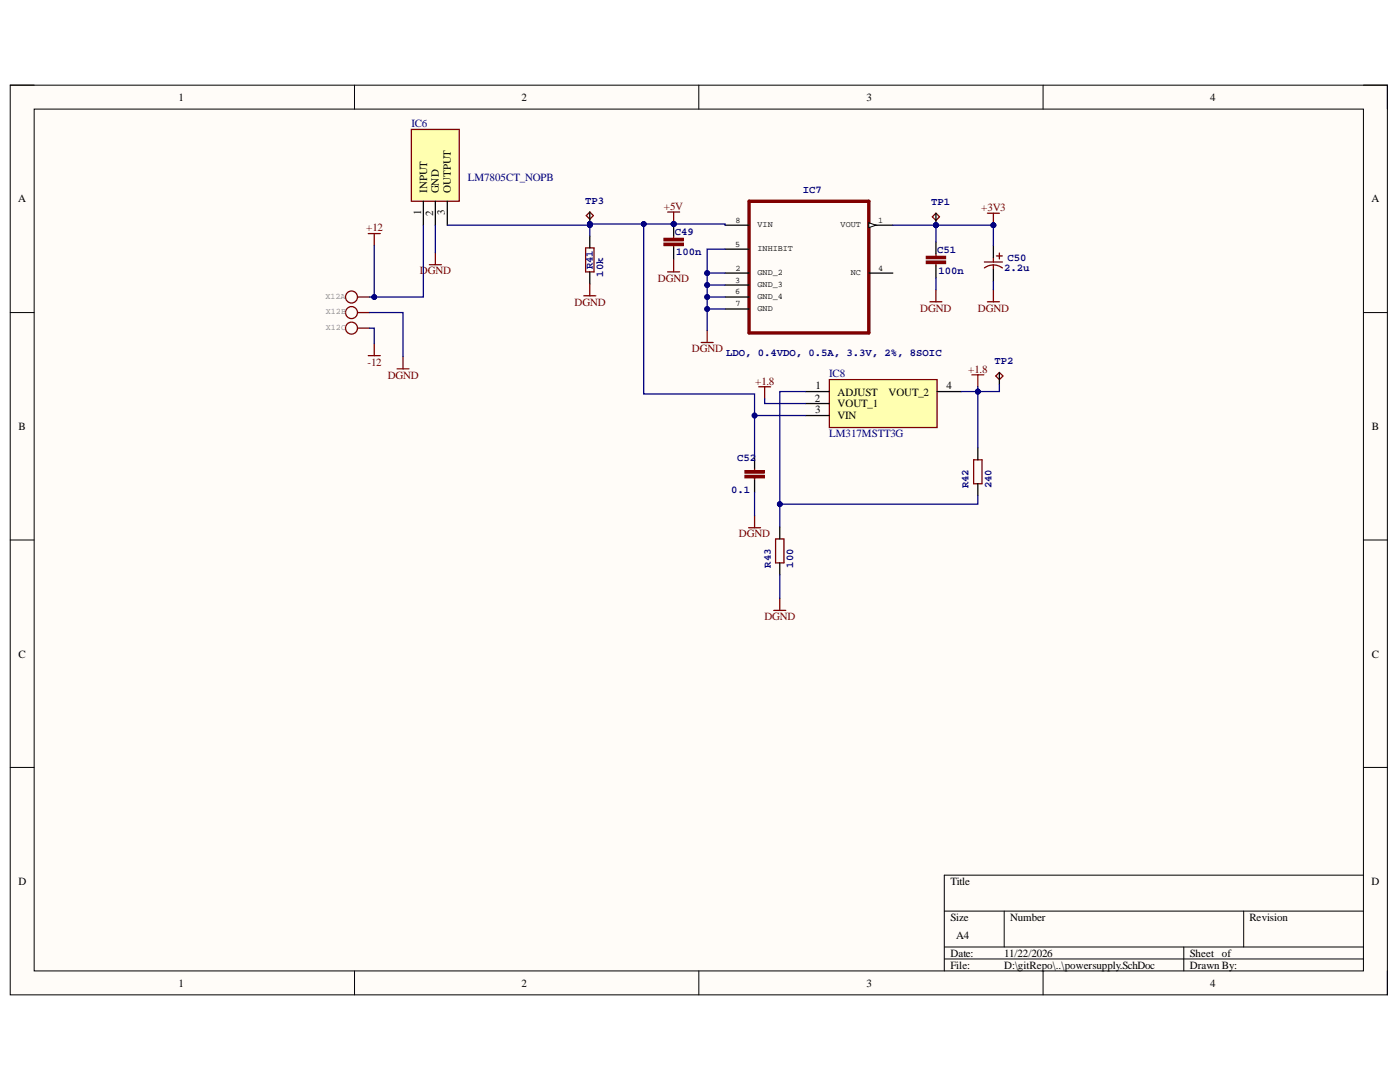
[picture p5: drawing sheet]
<svg xmlns="http://www.w3.org/2000/svg" width="279mm" height="216mm" viewBox="0 0 279 216" stroke-linecap="round" stroke-linejoin="round" font-family="sans-serif">
<defs><g id="words">
<g font-size="2.2">
<text x="35.6" y="20.1">1</text>
<text x="104.1" y="20.1">2</text>
<text x="172.9" y="20.1">3</text>
<text x="241.5" y="20.1">4</text>
<text x="3.6" y="40.4">A</text>
<text x="85.2" y="38.5" transform="rotate(-90 85.2 38.5)">INPUT</text>
<text x="87.6" y="38.5" transform="rotate(-90 87.6 38.5)">GND</text>
<text x="90" y="38.5" transform="rotate(-90 90 38.5)">OUTPUT</text>
<text x="273.7" y="40.4">A</text>
<text x="84" y="42.9" transform="rotate(-90 84 42.9)">1</text>
<text x="86.4" y="43" transform="rotate(-90 86.4 43)">2</text>
<text x="88.8" y="42.9" transform="rotate(-90 88.8 42.9)">3</text>
<text x="162.8" y="77.7">1</text>
<text x="188.9" y="77.7">4</text>
<text x="162.6" y="80.1">2</text>
<text x="162.7" y="82.5">3</text>
<text x="167.2" y="78.9">ADJUST</text>
<text x="167.2" y="81.3">VOUT_1</text>
<text x="167.2" y="83.7">VIN</text>
<text x="177.3" y="78.9">VOUT_2</text>
<text x="3.7" y="85.8">B</text>
<text x="273.8" y="85.8">B</text>
<text x="3.7" y="131.2">C</text>
<text x="273.8" y="131.2">C</text>
<text x="3.7" y="176.6">D</text>
<text x="189.7" y="176.6">Title</text>
<text x="273.7" y="176.6">D</text>
<text x="189.7" y="183.7">Size</text>
<text x="201.6" y="183.7">Number</text>
<text x="249.4" y="183.7">Revision</text>
<text x="189.7" y="190.9">Date:</text>
<text x="190.8" y="187.4">A4</text>
<text x="200.4" y="190.9">11/22/2026</text>
<text x="237.4" y="190.9">Sheet of</text>
<text x="35.6" y="196.9">1</text>
<text x="104.1" y="196.9">2</text>
<text x="172.9" y="196.9">3</text>
<text x="189.7" y="193.3">File:</text>
<text x="200.4" y="193.3">D:\gitRepo\..\powersupply.SchDoc</text>
<text x="237.4" y="193.3">Drawn By:</text>
<text x="241.5" y="196.9">4</text>
</g>
<g font-size="2.2" fill="#000080">
<text x="82.1" y="25.4">IC6</text>
<text x="93.4" y="36.2">LM7805CT_NOPB</text>
<text x="165.5" y="75.3">IC8</text>
<text x="165.5" y="87.2">LM317MSTT3G</text>
</g>
<g font-size="2.2" fill="#800000">
<text x="132.5" y="41.8">+5V</text>
<text x="73.1" y="46.1">+12</text>
<text x="195.8" y="42.1">+3V3</text>
<text x="83.8" y="54.8">DGND</text>
<text x="131.3" y="56.2">DGND</text>
<text x="114.7" y="61">DGND</text>
<text x="183.7" y="62.2">DGND</text>
<text x="195.2" y="62.2">DGND</text>
<text x="138.1" y="70.3">DGND</text>
<text x="73.3" y="72.9">-12</text>
<text x="77.4" y="75.6">DGND</text>
<text x="150.7" y="76.7">+1.8</text>
<text x="193.2" y="74.4">+1.8</text>
<text x="147.5" y="107.2">DGND</text>
<text x="152.5" y="123.7">DGND</text>
</g>
<g font-size="2.1" fill="#000080">
<text x="116.8" y="40.7">TP3</text>
<text x="160.2" y="38.5">IC7</text>
<text x="185.9" y="41">TP1</text>
<text x="134.7" y="46.9">C49</text>
<text x="118.3" y="53.8" transform="rotate(-90 118.3 53.8)">R41</text>
<text x="135" y="51">100n</text>
<text x="187" y="50.5">C51</text>
<text x="201.1" y="52">C50</text>
<text x="120.4" y="55.2" transform="rotate(-90 120.4 55.2)">10k</text>
<text x="187.3" y="54.6">100n</text>
<text x="200.4" y="54.1">2.2u</text>
<text x="144.9" y="71.1">LDO, 0.4VDO, 0.5A, 3.3V, 2%, 8SOIC</text>
<text x="198.5" y="72.7">TP2</text>
<text x="147.1" y="92">C52</text>
<text x="145.9" y="98.3">0.1</text>
<text x="193.3" y="97.4" transform="rotate(-90 193.3 97.4)">R42</text>
<text x="197.9" y="97.4" transform="rotate(-90 197.9 97.4)">240</text>
<text x="153.8" y="113.2" transform="rotate(-90 153.8 113.2)">R43</text>
<text x="158.3" y="113.2" transform="rotate(-90 158.3 113.2)">100</text>
</g>
<g font-size="1.7">
<text x="146.8" y="44.5">8</text>
<text x="151.2" y="45.4">VIN</text>
<text x="167.8" y="45.4">VOUT</text>
<text x="175.3" y="44.5">1</text>
<text x="146.7" y="49.2">5</text>
<text x="151.2" y="50.1">INHIBIT</text>
<text x="146.7" y="56.4">3</text>
<text x="146.7" y="58.7">6</text>
<text x="146.8" y="54">2</text>
<text x="151.2" y="54.9">GND_2</text>
<text x="151.2" y="57.3">GND_3</text>
<text x="151.2" y="59.8">GND_4</text>
<text x="169.8" y="54.9">NC</text>
<text x="175.3" y="54">4</text>
<text x="146.8" y="61.1">7</text>
<text x="151.2" y="62.1">GND</text>
</g>
<g font-size="1.7" fill="#808080">
<text x="64.9" y="59.6">X12A</text>
<text x="65" y="62.7">X12B</text>
<text x="65" y="65.8">X12C</text>
</g>
</g></defs>
<path d="M2 17h274.9v181.5h-274.9z" fill-rule="evenodd" fill="#fffcf8"/>
<path d="M2 17h274.9v181.5h-274.9z" fill="none" stroke="#000" stroke-width=".2"/>
<path d="M6.8 21.8h265.3v171.9h-265.3z" fill-rule="evenodd" fill="#fffcf8"/>
<g fill="none" stroke="#000" stroke-width=".2">
<path d="M2 17h4.8M70.7 17v4.8M139.5 17v4.8M208.2 17v4.8M272.1 17h4.8v4.8M6.8 21.8h265.3v171.9h-265.3zM2 62.4h4.8M272.1 62.4h4.8M2 107.8h4.8M272.1 107.8h4.8M2 153.1h4.8M272.1 153.1h4.8"/>
<path d="M272.1 174.6h-83.6v19.1M70.8 193.7v4.8M139.5 193.7v4.8M188.5 181.8h83.6M188.5 189h83.6M188.5 191.4h83.6M200.4 181.8v7.2M208.2 193.7v4.8M236.3 189v4.7M248.2 181.8v7.2M276.9 193.7v4.8"/>
</g>
<g fill="none" stroke="#800000" stroke-width=".25">
<path d="M71.3 59.3h2.4M71.3 62.4h2.4M71.3 65.5h2.4M79.2 73.6h2.4M80.4 71.2v2.4"/>
<circle cx="70.2" cy="59.3" r="1.2"/>
<circle cx="70.1" cy="65.5" r="1.19"/>
<circle cx="70.2" cy="62.4" r="1.2"/>
</g>
<path d="M149.5 40.2h23.9v26.2h-23.9z" fill="none" stroke="#800000" stroke-width=".68"/>
<path d="M144.7 44.9h4.8M144.7 49.7h4.8M144.7 54.5h4.8M144.7 56.9h4.8M144.7 59.3h4.8M173.4 44.9h4.8M144.7 61.7h4.8" fill="none" stroke="#000" stroke-width=".25"/>
<path d="M173.4 44.5l1.4 .4-1.4 .5z" fill="#f8fcff"/>
<path d="M173.4 44.5l1.4 .4-1.4 .5z" fill="none" stroke="#000" stroke-width=".2"/>
<path d="M173.4 54.5h4.8" fill="none" stroke="#000" stroke-width=".25"/>
<path d="M133.2 42.3h2.4M134.4 42.3v2.4" fill="none" stroke="#800000" stroke-width=".25"/>
<circle cx="134.4" cy="44.7" r=".48" fill="#000080"/>
<circle cx="134.4" cy="44.7" r=".48" fill="none" stroke="#000080" stroke-width=".2"/>
<circle cx="134.4" cy="44.7" r=".48" fill="#000080"/>
<circle cx="134.4" cy="44.7" r=".48" fill="none" stroke="#000080" stroke-width=".2"/>
<path d="M134.4 47.1v.5M134.4 49v.5" fill="none" stroke="#800000" stroke-width=".25"/>
<path d="M132.5 48.5h3.9v.5h-3.9z" fill-rule="evenodd" fill="#800000"/>
<path d="M132.5 48.5h3.9v.5h-3.9z" fill="none" stroke="#800000" stroke-width=".25"/>
<path d="M132.5 47.6h3.9v.4h-3.9z" fill-rule="evenodd" fill="#800000"/>
<path d="M132.5 47.6h3.9v.4h-3.9z" fill="none" stroke="#800000" stroke-width=".25"/>
<path d="M134.4 44.7v2.4" fill="none" stroke="#000" stroke-width=".25"/>
<circle cx="134.4" cy="44.7" r=".48" fill="#000080"/>
<circle cx="134.4" cy="44.7" r=".48" fill="none" stroke="#000080" stroke-width=".2"/>
<path d="M134.4 49.5v2.4" fill="none" stroke="#000" stroke-width=".25"/>
<path d="M186.8 50.7v.4M186.8 52.6v.5" fill="none" stroke="#800000" stroke-width=".25"/>
<path d="M184.9 52.1h3.8v.5h-3.8z" fill-rule="evenodd" fill="#800000"/>
<path d="M184.9 52.1h3.8v.5h-3.8z" fill="none" stroke="#800000" stroke-width=".25"/>
<path d="M184.9 51.1h3.8v.5h-3.8z" fill-rule="evenodd" fill="#800000"/>
<path d="M133.2 54.3h2.4M134.4 51.9v2.4M184.9 51.1h3.8v.5h-3.8zM186.8 57.8v2.4M197.1 42.5h2.3M198.3 42.5v2.4M198.3 57.8v2.4M185.6 60.2h2.4M197.1 60.2h2.3" fill="none" stroke="#800000" stroke-width=".25"/>
<path d="M186.8 48.3v2.4M186.8 53.1v2.3" fill="none" stroke="#000" stroke-width=".25"/>
<circle cx="198.3" cy="44.9" r=".48" fill="#000080"/>
<circle cx="198.3" cy="44.9" r=".48" fill="none" stroke="#000080" stroke-width=".2"/>
<circle cx="186.8" cy="44.9" r=".48" fill="#000080"/>
<circle cx="186.8" cy="44.9" r=".48" fill="none" stroke="#000080" stroke-width=".2"/>
<path d="M186.1 43.3l.7-.8 .7 .8-.7 .7z" fill="none" stroke="#800000" stroke-width=".25"/>
<path d="M186.8 42.5v2.4" fill="none" stroke="#000" stroke-width=".25"/>
<circle cx="186.8" cy="44.9" r=".48" fill="#000080"/>
<circle cx="186.8" cy="44.9" r=".48" fill="none" stroke="#000080" stroke-width=".2"/>
<path d="M73.5 46.6h2.4M74.7 46.6v2.4M73.5 71h2.4M74.7 68.6v2.4" fill="none" stroke="#800000" stroke-width=".25"/>
<path d="M82.1 25.8h9.6v14.4h-9.6z" fill-rule="evenodd" fill="#ffffb0"/>
<path d="M82.1 25.8h9.6v14.4h-9.6zM85.7 52.8h2.4M86.9 50.4v2.4M116.5 59h2.4M116.9 49.5h1.6v4.8h-1.6zM117.7 56.6v2.4M150.6 93.4v.5M150.6 95.3v.5M194.3 91.8h1.7v4.7h-1.7zM154.8 107.5h1.7v4.8h-1.7z" fill="none" stroke="#800000" stroke-width=".25"/>
<path d="M84.5 40.2v4.7M86.9 40.2v4.7M89.3 40.2v4.7M117.7 47.1v2.4M117.7 54.3v2.3M195.1 89.4v2.4M195.1 96.5v2.4M155.6 105.1v2.4M155.6 112.3v2.4" fill="none" stroke="#000" stroke-width=".25"/>
<path d="M148.7 93.9h3.8v.5h-3.8z" fill-rule="evenodd" fill="#800000"/>
<path d="M148.7 93.9h3.8v.5h-3.8z" fill="none" stroke="#800000" stroke-width=".25"/>
<path d="M148.7 94.9h3.8v.4h-3.8z" fill-rule="evenodd" fill="#800000"/>
<path d="M139.9 68.3h2.4M141.1 66v2.3M151.4 77.2h2.4M152.6 77.2v2.4M194 74.8h2.3M195.1 74.8v2.4M148.7 94.9h3.8v.4h-3.8zM149.4 105.3h2.4M150.6 102.9v2.4M155.6 119.4v2.4M154.4 121.8h2.4" fill="none" stroke="#800000" stroke-width=".25"/>
<path d="M150.6 91v2.4M150.6 95.8v2.4" fill="none" stroke="#000" stroke-width=".25"/>
<path d="M165.5 75.7h21.5v9.6h-21.5z" fill-rule="evenodd" fill="#ffffb0"/>
<path d="M196.5 53.5a2.98 2.98 0 0 1 3.5 0M196.5 52.3h3.5M198.3 51.4v.9M198.3 52.9v.9M198.9 51.1h1.1M199.4 50.5v1.2M165.5 75.7h21.5v9.6h-21.5z" fill="none" stroke="#800000" stroke-width=".25"/>
<path d="M198.3 49v2.4M198.3 53.8v2.4M160.7 78.1h4.8M187 78.1h4.8M160.7 80.5h4.8M160.7 82.9h4.8" fill="none" stroke="#000" stroke-width=".25"/>
<path d="M134.4 44.7h10.3v.2M73.7 62.4h6.7v8.8" fill="none" stroke="#000080" stroke-width=".25"/>
<circle cx="134.4" cy="44.7" r=".48" fill="#000080"/>
<circle cx="134.4" cy="44.7" r=".48" fill="none" stroke="#000080" stroke-width=".2"/>
<path d="M186.8 44.9v3.4" fill="none" stroke="#000080" stroke-width=".25"/>
<circle cx="186.8" cy="44.9" r=".48" fill="#000080"/>
<circle cx="186.8" cy="44.9" r=".48" fill="none" stroke="#000080" stroke-width=".2"/>
<path d="M74.7 49v10.3h-1M73.7 65.5h1v3.1" fill="none" stroke="#000080" stroke-width=".25"/>
<circle cx="74.7" cy="59.3" r=".48" fill="#000080"/>
<circle cx="74.7" cy="59.3" r=".48" fill="none" stroke="#000080" stroke-width=".2"/>
<path d="M84.5 44.9v14.4h-9.8" fill="none" stroke="#000080" stroke-width=".25"/>
<circle cx="74.7" cy="59.3" r=".48" fill="#000080"/>
<circle cx="74.7" cy="59.3" r=".48" fill="none" stroke="#000080" stroke-width=".2"/>
<path d="M86.9 44.9v5.5M89.3 44.9h28.4v2.2M150.6 98.2v4.7M155.6 114.7v4.7" fill="none" stroke="#000080" stroke-width=".25"/>
<circle cx="117.7" cy="44.9" r=".48" fill="#000080"/>
<circle cx="117.7" cy="44.9" r=".48" fill="none" stroke="#000080" stroke-width=".2"/>
<path d="M198.3 44.9v4.1" fill="none" stroke="#000080" stroke-width=".25"/>
<circle cx="198.3" cy="44.9" r=".48" fill="#000080"/>
<circle cx="198.3" cy="44.9" r=".48" fill="none" stroke="#000080" stroke-width=".2"/>
<path d="M150.6 82.9v8.1" fill="none" stroke="#000080" stroke-width=".25"/>
<circle cx="150.6" cy="82.9" r=".48" fill="#000080"/>
<circle cx="150.6" cy="82.9" r=".48" fill="none" stroke="#000080" stroke-width=".2"/>
<path d="M134.4 44.7h-16.7v.2" fill="none" stroke="#000080" stroke-width=".25"/>
<circle cx="117.7" cy="44.9" r=".48" fill="#000080"/>
<circle cx="117.7" cy="44.9" r=".48" fill="none" stroke="#000080" stroke-width=".2"/>
<circle cx="117.7" cy="44.7" r=".48" fill="#000080"/>
<circle cx="117.7" cy="44.7" r=".48" fill="none" stroke="#000080" stroke-width=".2"/>
<circle cx="128.5" cy="44.7" r=".48" fill="#000080"/>
<circle cx="128.5" cy="44.7" r=".48" fill="none" stroke="#000080" stroke-width=".2"/>
<circle cx="134.4" cy="44.7" r=".48" fill="#000080"/>
<circle cx="134.4" cy="44.7" r=".48" fill="none" stroke="#000080" stroke-width=".2"/>
<path d="M178.2 44.9h8.6" fill="none" stroke="#000080" stroke-width=".25"/>
<circle cx="186.8" cy="44.9" r=".48" fill="#000080"/>
<circle cx="186.8" cy="44.9" r=".48" fill="none" stroke="#000080" stroke-width=".2"/>
<path d="M186.8 44.9h11.5" fill="none" stroke="#000080" stroke-width=".25"/>
<circle cx="186.8" cy="44.9" r=".48" fill="#000080"/>
<circle cx="186.8" cy="44.9" r=".48" fill="none" stroke="#000080" stroke-width=".2"/>
<circle cx="198.3" cy="44.9" r=".48" fill="#000080"/>
<circle cx="198.3" cy="44.9" r=".48" fill="none" stroke="#000080" stroke-width=".2"/>
<path d="M144.7 49.7h-3.6v4.8" fill="none" stroke="#000080" stroke-width=".25"/>
<circle cx="141.1" cy="54.5" r=".48" fill="#000080"/>
<circle cx="141.1" cy="54.5" r=".48" fill="none" stroke="#000080" stroke-width=".2"/>
<path d="M141.1 59.3v2.4" fill="none" stroke="#000080" stroke-width=".25"/>
<circle cx="141.1" cy="61.7" r=".48" fill="#000080"/>
<circle cx="141.1" cy="61.7" r=".48" fill="none" stroke="#000080" stroke-width=".2"/>
<circle cx="141.1" cy="59.3" r=".48" fill="#000080"/>
<circle cx="141.1" cy="59.3" r=".48" fill="none" stroke="#000080" stroke-width=".2"/>
<path d="M144.7 61.7h-3.6v4.3" fill="none" stroke="#000080" stroke-width=".25"/>
<circle cx="141.1" cy="61.7" r=".48" fill="#000080"/>
<circle cx="141.1" cy="61.7" r=".48" fill="none" stroke="#000080" stroke-width=".2"/>
<path d="M141.1 56.9v2.4h3.6" fill="none" stroke="#000080" stroke-width=".25"/>
<circle cx="141.1" cy="59.3" r=".48" fill="#000080"/>
<circle cx="141.1" cy="59.3" r=".48" fill="none" stroke="#000080" stroke-width=".2"/>
<circle cx="141.1" cy="56.9" r=".48" fill="#000080"/>
<circle cx="141.1" cy="56.9" r=".48" fill="none" stroke="#000080" stroke-width=".2"/>
<path d="M144.7 54.5h-3.6v2.4h3.6" fill="none" stroke="#000080" stroke-width=".25"/>
<circle cx="141.1" cy="56.9" r=".48" fill="#000080"/>
<circle cx="141.1" cy="56.9" r=".48" fill="none" stroke="#000080" stroke-width=".2"/>
<circle cx="141.1" cy="54.5" r=".48" fill="#000080"/>
<circle cx="141.1" cy="54.5" r=".48" fill="none" stroke="#000080" stroke-width=".2"/>
<path d="M128.5 44.7v33.9h22.1v4.3h10.1" fill="none" stroke="#000080" stroke-width=".25"/>
<circle cx="128.5" cy="44.7" r=".48" fill="#000080"/>
<circle cx="128.5" cy="44.7" r=".48" fill="none" stroke="#000080" stroke-width=".2"/>
<circle cx="150.6" cy="82.9" r=".48" fill="#000080"/>
<circle cx="150.6" cy="82.9" r=".48" fill="none" stroke="#000080" stroke-width=".2"/>
<path d="M195.1 98.9v1.7h-39.5" fill="none" stroke="#000080" stroke-width=".25"/>
<circle cx="155.6" cy="100.6" r=".48" fill="#000080"/>
<circle cx="155.6" cy="100.6" r=".48" fill="none" stroke="#000080" stroke-width=".2"/>
<path d="M160.7 78.1h-5.1v27" fill="none" stroke="#000080" stroke-width=".25"/>
<circle cx="155.6" cy="100.6" r=".48" fill="#000080"/>
<circle cx="155.6" cy="100.6" r=".48" fill="none" stroke="#000080" stroke-width=".2"/>
<path d="M195.1 77.2v.9" fill="none" stroke="#000080" stroke-width=".25"/>
<circle cx="195.1" cy="78.1" r=".48" fill="#000080"/>
<circle cx="195.1" cy="78.1" r=".48" fill="none" stroke="#000080" stroke-width=".2"/>
<path d="M191.8 78.1h3.3v11.3" fill="none" stroke="#000080" stroke-width=".25"/>
<circle cx="195.1" cy="78.1" r=".48" fill="#000080"/>
<circle cx="195.1" cy="78.1" r=".48" fill="none" stroke="#000080" stroke-width=".2"/>
<path d="M186.8 55.4v2.4M198.3 56.2v1.6M152.6 79.6v.9h8.1M199.4 76.7v1.4h-4.3" fill="none" stroke="#000080" stroke-width=".25"/>
<path d="M198.7 75l.7-.7 .8 .7-.8 .7z" fill="none" stroke="#800000" stroke-width=".25"/>
<path d="M199.4 74.3v2.4" fill="none" stroke="#000" stroke-width=".25"/>
<circle cx="195.1" cy="78.1" r=".48" fill="#000080"/>
<circle cx="195.1" cy="78.1" r=".48" fill="none" stroke="#000080" stroke-width=".2"/>
<circle cx="117.7" cy="44.7" r=".48" fill="#000080"/>
<circle cx="117.7" cy="44.7" r=".48" fill="none" stroke="#000080" stroke-width=".2"/>
<path d="M117 43l.7-.7 .7 .7-.7 .7z" fill="none" stroke="#800000" stroke-width=".25"/>
<path d="M117.7 42.3v2.4" fill="none" stroke="#000" stroke-width=".25"/>
<circle cx="117.7" cy="44.7" r=".48" fill="#000080"/>
<circle cx="117.7" cy="44.7" r=".48" fill="none" stroke="#000080" stroke-width=".2"/>
<use href="#words"/>
</svg>
